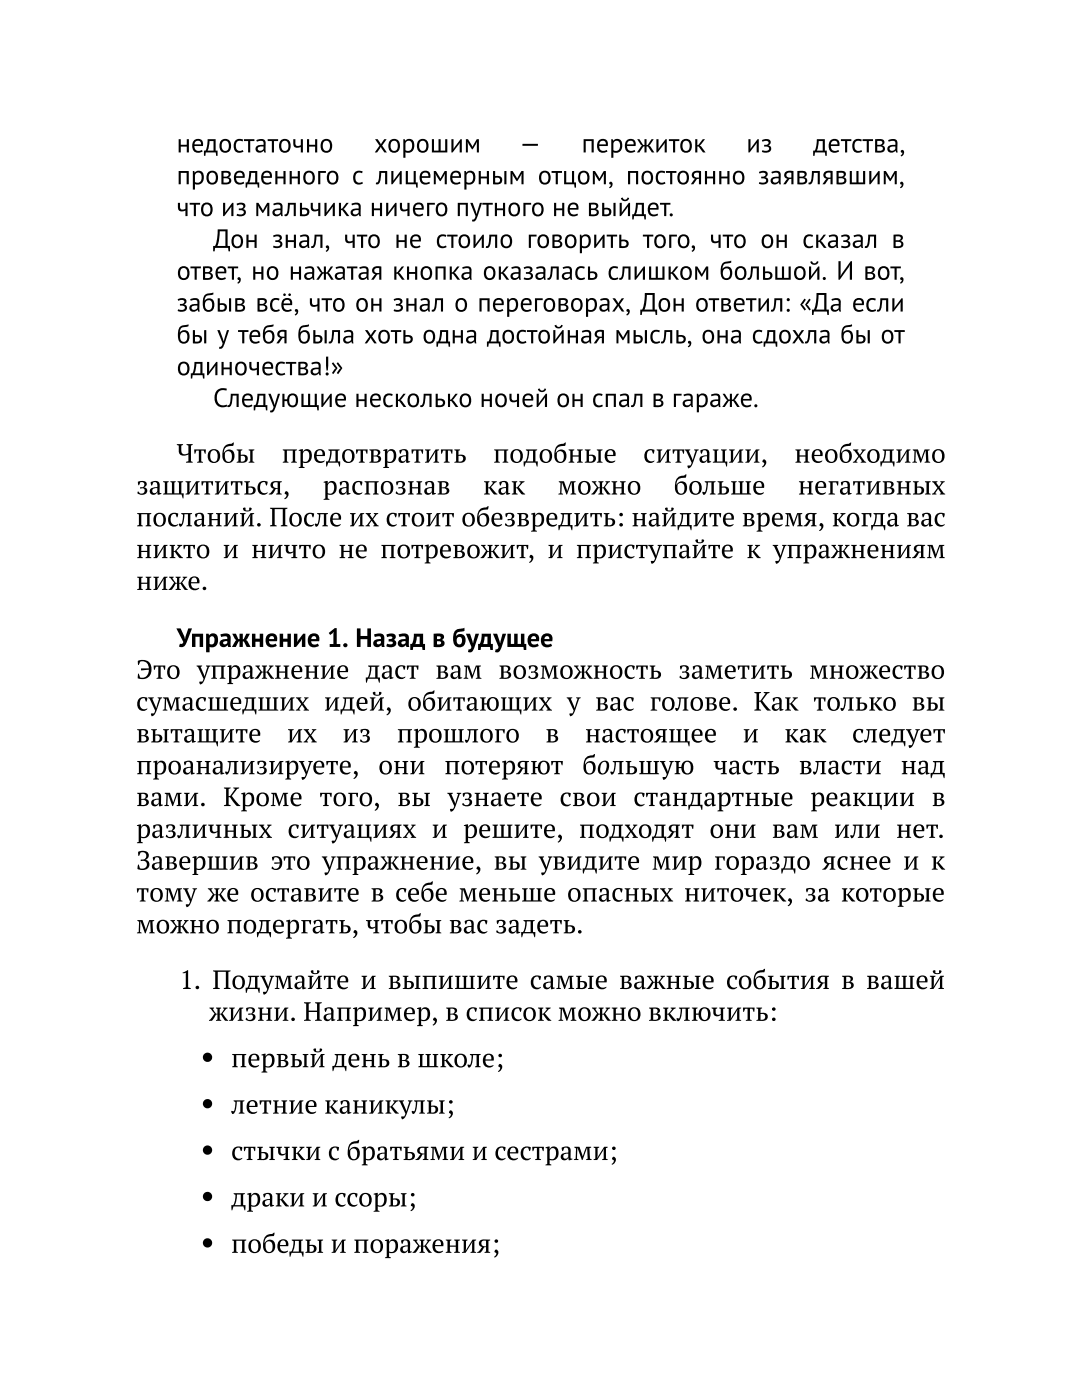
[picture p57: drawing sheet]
<svg xmlns="http://www.w3.org/2000/svg" width="216mm" height="279mm" viewBox="0 0 216 279" stroke-linecap="round" stroke-linejoin="round" font-family="sans-serif">
<defs><g id="words">
<g font-size="5.3">
<text x="35.2" y="30.4">недостаточно</text>
<text x="74.6" y="30.4">хорошим</text>
<text x="103.6" y="30.4">—</text>
<text x="116" y="30.4">пережиток</text>
<text x="148.9" y="30.4">из</text>
<text x="162.2" y="30.4">детства,</text>
<text x="35.2" y="36.8">проведенного с лицемерным отцом, постоянно заявлявшим,</text>
<text x="35.2" y="43.1">что из мальчика ничего путного не выйдет.</text>
<text x="42.5" y="49.5">Дон знал, что не стоило говорить того, что он сказал в</text>
<text x="35.2" y="55.8">ответ, но нажатая кнопка оказалась слишком большой. И вот,</text>
<text x="35.2" y="62.2">забыв всё, что он знал о переговорах, Дон ответил: «Да если</text>
<text x="35.2" y="68.5">бы у тебя была хоть одна достойная мысль, она сдохла бы от</text>
<text x="35.2" y="74.9">одиночества!»</text>
<text x="42.5" y="81.2">Следующие несколько ночей он спал в гараже.</text>
<text x="35.2" y="92.3">Чтобы</text>
<text x="56.2" y="92.3">предотвратить</text>
<text x="98.4" y="92.3">подобные</text>
<text x="128.4" y="92.3">ситуации,</text>
<text x="158.5" y="92.3">необходимо</text>
<text x="27.2" y="98.7">защититься,</text>
<text x="64.4" y="98.7">распознав</text>
<text x="96.4" y="98.7">как</text>
<text x="111.3" y="98.7">можно</text>
<text x="134.5" y="98.7">больше</text>
<text x="159.2" y="98.7">негативных</text>
<text x="27.2" y="105">посланий. После их стоит обезвредить: найдите время, когда вас</text>
<text x="27.2" y="111.4">никто и ничто не потревожит, и приступайте к упражнениям</text>
<text x="27.2" y="117.7">ниже.</text>
<text x="35.2" y="129.1">Упражнение 1. Назад в будущее</text>
<text x="27.2" y="135.5">Это упражнение даст вам возможность заметить множество</text>
<text x="27.2" y="141.8">сумасшедших идей, обитающих у вас голове. Как только вы</text>
<text x="27.2" y="148.2">вытащите</text>
<text x="57.3" y="148.2">их</text>
<text x="68.3" y="148.2">из</text>
<text x="79.2" y="148.2">прошлого</text>
<text x="108.8" y="148.2">в</text>
<text x="116.7" y="148.2">настоящее</text>
<text x="148.2" y="148.2">и</text>
<text x="156.5" y="148.2">как</text>
<text x="170" y="148.2">следует</text>
<text x="27.2" y="154.5">проанализируете,</text>
<text x="75.5" y="154.5">они</text>
<text x="88.7" y="154.5">потеряют</text>
<text x="116.2" y="154.5">большую</text>
<text x="142.3" y="154.5">часть</text>
<text x="159.4" y="154.5">власти</text>
<text x="179.7" y="154.5">над</text>
<text x="27.2" y="160.9">вами. Кроме того, вы узнаете свои стандартные реакции в</text>
<text x="27.2" y="167.2">различных ситуациях и решите, подходят они вам или нет.</text>
<text x="27.2" y="173.6">Завершив это упражнение, вы увидите мир гораздо яснее и к</text>
<text x="27.2" y="179.9">тому же оставите в себе меньше опасных ниточек, за которые</text>
<text x="27.2" y="186.3">можно подергать, чтобы вас задеть.</text>
<text x="35.8" y="197.4">1. Подумайте и выпишите самые важные события в вашей</text>
<text x="41.7" y="203.7">жизни. Например, в список можно включить:</text>
<text x="46.1" y="213">первый день в школе;</text>
<text x="46.1" y="222.2">летние каникулы;</text>
<text x="46.1" y="231.5">стычки с братьями и сестрами;</text>
<text x="46.1" y="240.8">драки и ссоры;</text>
<text x="46.1" y="250">победы и поражения;</text>
</g>
</g></defs>
<g fill="#000">
<circle cx="41.4" cy="211" r=".93"/>
<circle cx="41.4" cy="238.8" r=".93"/>
<circle cx="41.4" cy="220.3" r=".93"/>
<circle cx="41.4" cy="229.5" r=".93"/>
<circle cx="41.4" cy="248" r=".93"/>
</g>
<use href="#words"/>
</svg>
